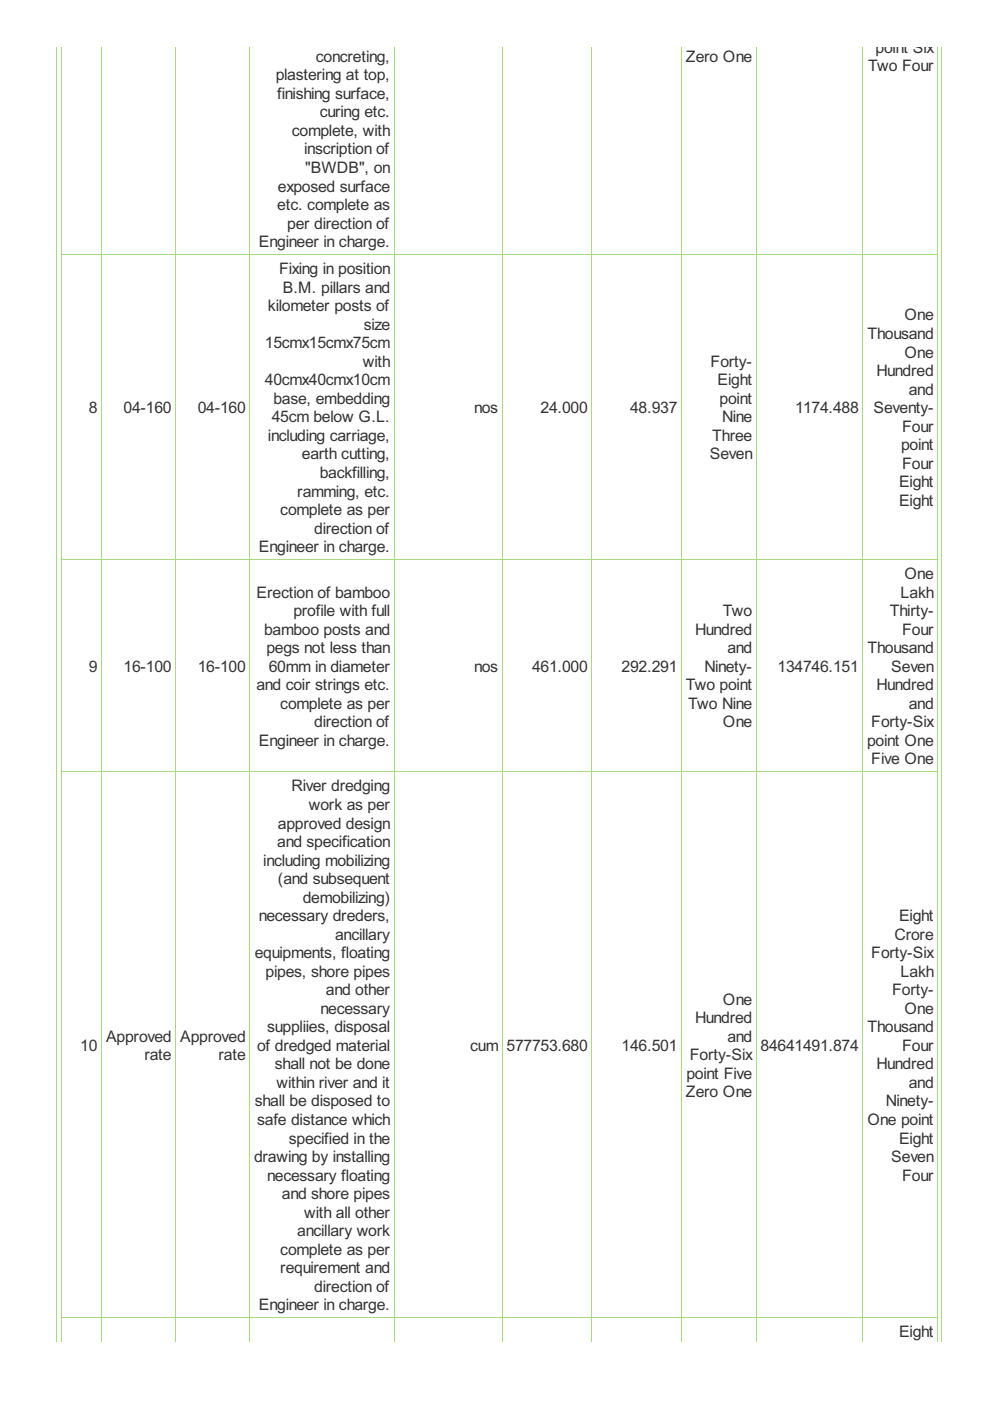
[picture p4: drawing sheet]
<svg xmlns="http://www.w3.org/2000/svg" width="210mm" height="297mm" viewBox="0 0 210 297" stroke-linecap="round" stroke-linejoin="round" font-family="sans-serif">
<defs><g id="words">
<g font-size="3.8" fill="#333">
<text x="185.6" y="11.1">point Six</text>
<text x="58.4" y="17">plastering at top,</text>
<text x="67" y="13.1">concreting,</text>
<text x="145.4" y="13.1">Zero One</text>
<text x="184.1" y="15.1">Two Four</text>
<text x="58.8" y="21">finishing surface,</text>
<text x="61.9" y="28.8">complete, with</text>
<text x="67.8" y="24.9">curing etc.</text>
<text x="64.5" y="32.7">inscription of</text>
<text x="58.9" y="40.6">exposed surface</text>
<text x="64.7" y="36.7">&quot;BWDB&quot;, on</text>
<text x="58.8" y="44.5">etc. complete as</text>
<text x="54.9" y="52.4">Engineer in charge.</text>
<text x="60.9" y="48.5">per direction of</text>
<text x="59.2" y="58.1">Fixing in position</text>
<text x="56.8" y="66">kilometer posts of</text>
<text x="60" y="62">B.M. pillars and</text>
<text x="77.1" y="69.9">size</text>
<text x="183.9" y="71.9">Thousand</text>
<text x="191.8" y="67.9">One</text>
<text x="56.2" y="73.8">15cmx15cmx75cm</text>
<text x="76.9" y="77.8">with</text>
<text x="150.7" y="77.8">Forty-</text>
<text x="191.8" y="75.8">One</text>
<text x="56.2" y="81.7">40cmx40cmx10cm</text>
<text x="152.1" y="81.7">Eight</text>
<text x="185.9" y="79.7">Hundred</text>
<text x="192.7" y="83.7">and</text>
<text x="18.8" y="87.6">8</text>
<text x="26.2" y="87.6">04-160</text>
<text x="41.9" y="87.6">04-160</text>
<text x="57.6" y="89.6">45cm below G.L.</text>
<text x="58" y="85.6">base, embedding</text>
<text x="100.5" y="87.6">nos</text>
<text x="114.6" y="87.6">24.000</text>
<text x="133.6" y="87.6">48.937</text>
<text x="152.6" y="85.6">point</text>
<text x="153.1" y="89.6">Nine</text>
<text x="168.6" y="87.6">1174.488</text>
<text x="185.2" y="87.6">Seventy-</text>
<text x="56.8" y="93.5">including carriage,</text>
<text x="151" y="93.5">Three</text>
<text x="191.1" y="95.4">point</text>
<text x="191.3" y="91.5">Four</text>
<text x="64" y="97.4">earth cutting,</text>
<text x="67.8" y="101.3">backfilling,</text>
<text x="150.5" y="97.4">Seven</text>
<text x="191.3" y="99.4">Four</text>
<text x="63" y="105.3">ramming, etc.</text>
<text x="190.6" y="103.3">Eight</text>
<text x="190.6" y="107.2">Eight</text>
<text x="59.4" y="109.2">complete as per</text>
<text x="66.6" y="113.1">direction of</text>
<text x="54.9" y="117.1">Engineer in charge.</text>
<text x="191.8" y="122.8">One</text>
<text x="54.4" y="126.7">Erection of bamboo</text>
<text x="62.2" y="130.6">profile with full</text>
<text x="153.3" y="130.6">Two</text>
<text x="188.7" y="130.6">Thirty-</text>
<text x="190.9" y="126.7">Lakh</text>
<text x="56" y="134.6">bamboo posts and</text>
<text x="147.4" y="134.6">Hundred</text>
<text x="191.3" y="134.6">Four</text>
<text x="18.8" y="142.4">9</text>
<text x="26.2" y="142.4">16-100</text>
<text x="41.9" y="142.4">16-100</text>
<text x="56.5" y="138.5">pegs not less than</text>
<text x="57" y="142.4">60mm in diameter</text>
<text x="100.5" y="142.4">nos</text>
<text x="112.8" y="142.4">461.000</text>
<text x="131.8" y="142.4">292.291</text>
<text x="149.4" y="142.4">Ninety-</text>
<text x="154.2" y="138.5">and</text>
<text x="164.9" y="142.4">134746.151</text>
<text x="183.9" y="138.5">Thousand</text>
<text x="189" y="142.4">Seven</text>
<text x="54.4" y="146.4">and coir strings etc.</text>
<text x="145.4" y="146.4">Two point</text>
<text x="185.9" y="146.4">Hundred</text>
<text x="59.4" y="150.3">complete as per</text>
<text x="66.6" y="154.2">direction of</text>
<text x="145.9" y="150.3">Two Nine</text>
<text x="153.3" y="154.2">One</text>
<text x="184.7" y="154.2">Forty-Six</text>
<text x="192.7" y="150.3">and</text>
<text x="54.9" y="158.1">Engineer in charge.</text>
<text x="183.8" y="158.1">point One</text>
<text x="61.8" y="167.8">River dredging</text>
<text x="184.7" y="162.1">Five One</text>
<text x="65.5" y="171.7">work as per</text>
<text x="58.8" y="179.6">and specification</text>
<text x="58.9" y="175.7">approved design</text>
<text x="55.8" y="183.5">including mobilizing</text>
<text x="58.9" y="187.5">(and subsequent</text>
<text x="64.2" y="191.4">demobilizing)</text>
<text x="54.8" y="195.3">necessary dreders,</text>
<text x="190.6" y="195.3">Eight</text>
<text x="54" y="203.2">equipments, floating</text>
<text x="71.1" y="199.2">ancillary</text>
<text x="184.7" y="203.2">Forty-Six</text>
<text x="189.6" y="199.2">Crore</text>
<text x="56.3" y="207.1">pipes, shore pipes</text>
<text x="190.9" y="207.1">Lakh</text>
<text x="67.9" y="215">necessary</text>
<text x="69.1" y="211">and other</text>
<text x="153.3" y="213">One</text>
<text x="189.1" y="211">Forty-</text>
<text x="191.8" y="215">One</text>
<text x="22.5" y="220.8">Approved</text>
<text x="38.2" y="220.8">Approved</text>
<text x="56.6" y="218.9">suppliies, disposal</text>
<text x="147.4" y="216.9">Hundred</text>
<text x="154.2" y="220.8">and</text>
<text x="183.9" y="218.9">Thousand</text>
<text x="17" y="222.8">10</text>
<text x="30.6" y="224.8">rate</text>
<text x="46.3" y="224.8">rate</text>
<text x="54.5" y="222.8">of dredged material</text>
<text x="58.3" y="226.7">shall not be done</text>
<text x="99.7" y="222.8">cum</text>
<text x="107.4" y="222.8">577753.680</text>
<text x="131.8" y="222.8">146.501</text>
<text x="146.3" y="224.8">Forty-Six</text>
<text x="161.3" y="222.8">84641491.874</text>
<text x="185.9" y="226.7">Hundred</text>
<text x="191.3" y="222.8">Four</text>
<text x="58.6" y="230.7">within river and it</text>
<text x="145.4" y="232.6">Zero One</text>
<text x="145.5" y="228.7">point Five</text>
<text x="192.7" y="230.7">and</text>
<text x="54" y="234.6">shall be disposed to</text>
<text x="54.5" y="238.5">safe distance which</text>
<text x="183.9" y="238.5">One point</text>
<text x="187.8" y="234.6">Ninety-</text>
<text x="61.2" y="242.5">specified in the</text>
<text x="190.6" y="242.5">Eight</text>
<text x="53.9" y="246.4">drawing by installing</text>
<text x="56.6" y="250.3">necessary floating</text>
<text x="189" y="246.4">Seven</text>
<text x="191.3" y="250.3">Four</text>
<text x="59.8" y="254.2">and shore pipes</text>
<text x="63" y="262.1">ancillary work</text>
<text x="64.5" y="258.2">with all other</text>
<text x="59.4" y="266">complete as per</text>
<text x="59.4" y="270">requirement and</text>
<text x="66.6" y="273.9">direction of</text>
<text x="54.9" y="277.8">Engineer in charge.</text>
<text x="190.6" y="283.5">Eight</text>
</g>
</g></defs>
<g fill="none" stroke="#a8da7f" stroke-width=".21">
<path d="M12 9.9v274.5M13 9.9v274.5M21.5 9.9v274.5M37.2 9.9v274.5M53 9.9v274.5M83.6 9.9v274.5M106.5 9.9v274.5M125.5 9.9v274.5M144.5 9.9v274.5M160.4 9.9v274.5M182.9 9.9v274.5M198.8 9.9v274.5"/>
<path d="M199.6 9.9v274.5M12.9 53.9h186M12.9 118.6h186M12.9 163.6h186M12.9 279.4h186"/>
</g>
<use href="#words"/>
</svg>
